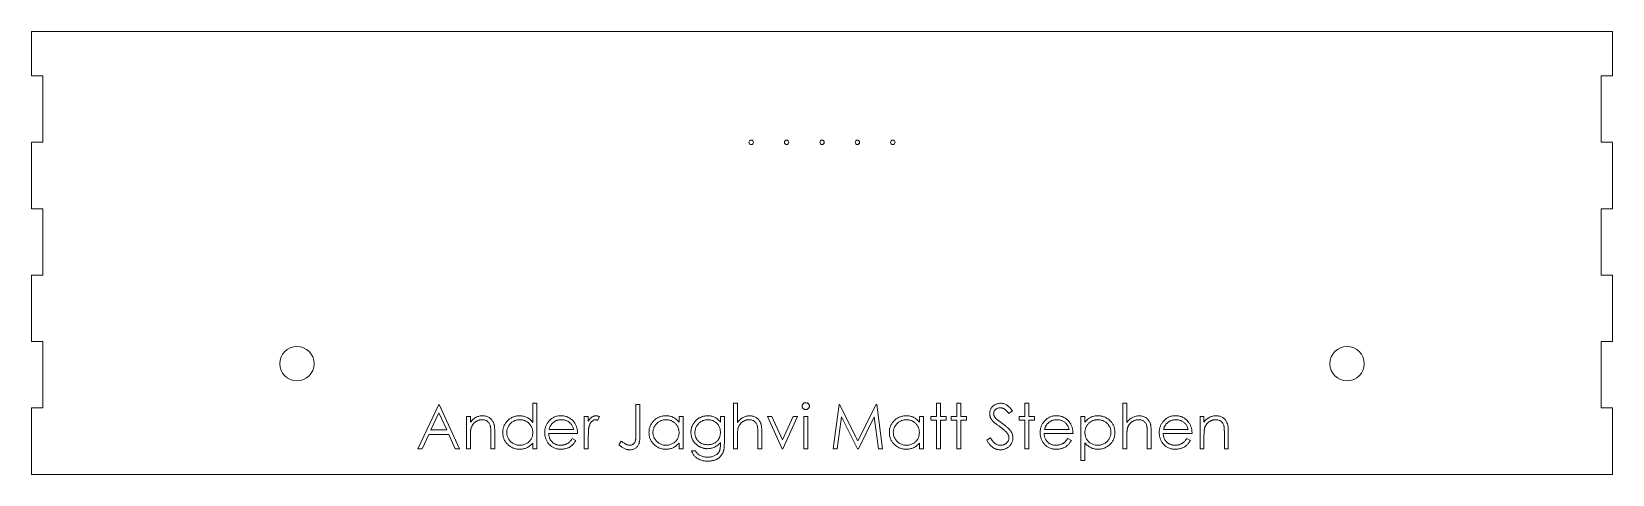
# Model space of a CAD drawing. Header units: inches. Extents: x 0 to 17.9, y 0 to 5.
import ezdxf

# ---------------------------------------------------------------- set-up
doc = ezdxf.new("R2010")
doc.units = ezdxf.units.IN
doc.header["$MEASUREMENT"] = 0

msp = doc.modelspace()

# ---------------------------------------------------------------- linework, layer by layer
at = {"color": 1, "linetype": 'Continuous', "lineweight": 0}
for p, q in [((0, 5), (0, 4.5)), ((17.875, 5), (0, 5)), ((17.875, 4.5), (17.875, 5)), ((0, 4.5), (0.125, 4.5)), ((0.125, 4.5), (0.125, 3.75)), ((17.75, 4.5), (17.875, 4.5)), ((17.75, 3.75), (17.75, 4.5)), ((0, 3.75), (0, 3)), ((0.125, 3.75), (0, 3.75)), ((17.875, 3.75), (17.75, 3.75)), ((17.875, 3), (17.875, 3.75)), ((0, 3), (0.125, 3)), ((0.125, 3), (0.125, 2.25)), ((17.75, 3), (17.875, 3)), ((17.75, 2.25), (17.75, 3)), ((0, 2.25), (0, 1.5)), ((0.125, 2.25), (0, 2.25)), ((17.875, 2.25), (17.75, 2.25)), ((17.875, 1.5), (17.875, 2.25)), ((0, 1.5), (0.125, 1.5)), ((0.125, 1.5), (0.125, 0.75)), ((17.75, 0.75), (17.75, 1.5)), ((17.75, 1.5), (17.875, 1.5)), ((0, 0.75), (0, 0)), ((0.125, 0.75), (0, 0.75)), ((4.366, 0.29), (4.603, 0.79)), ((4.603, 0.79), (4.609, 0.79)), ((4.609, 0.79), (4.84, 0.29)), ((5.667, 0.585), (5.667, 0.803)), ((5.667, 0.803), (5.712, 0.803)), ((5.712, 0.803), (5.712, 0.29)), ((6.834, 0.457), (6.834, 0.79)), ((6.834, 0.79), (6.878, 0.79)), ((6.878, 0.79), (6.878, 0.452)), ((7.936, 0.803), (7.981, 0.803)), ((7.936, 0.29), (7.936, 0.803)), ((7.981, 0.803), (7.981, 0.586)), ((9.064, 0.29), (9.13, 0.79)), ((9.13, 0.79), (9.137, 0.79)), ((9.137, 0.79), (9.343, 0.38)), ((9.343, 0.38), (9.549, 0.79)), ((9.549, 0.79), (9.556, 0.79)), ((9.556, 0.79), (9.622, 0.29)), ((10.231, 0.803), (10.276, 0.803)), ((10.231, 0.655), (10.231, 0.803)), ((10.276, 0.803), (10.276, 0.655)), ((10.462, 0.803), (10.507, 0.803)), ((10.462, 0.655), (10.462, 0.803)), ((10.507, 0.803), (10.507, 0.655)), ((11.09, 0.718), (11.049, 0.687)), ((11.231, 0.803), (11.276, 0.803)), ((11.231, 0.655), (11.231, 0.803)), ((11.276, 0.803), (11.276, 0.655)), ((12.34, 0.803), (12.385, 0.803)), ((12.34, 0.29), (12.34, 0.803)), ((12.385, 0.803), (12.385, 0.586)), ((17.875, 0.75), (17.75, 0.75)), ((17.875, 0), (17.875, 0.75)), ((4.606, 0.693), (4.515, 0.502)), ((4.694, 0.502), (4.606, 0.693)), ((4.917, 0.655), (4.962, 0.655)), ((4.917, 0.29), (4.917, 0.655)), ((4.962, 0.655), (4.962, 0.589)), ((6.25, 0.655), (6.295, 0.655)), ((6.25, 0.29), (6.25, 0.655)), ((6.295, 0.655), (6.295, 0.602)), ((6.423, 0.649), (6.399, 0.61)), ((7.321, 0.588), (7.321, 0.655)), ((7.321, 0.655), (7.366, 0.655)), ((7.366, 0.655), (7.366, 0.29)), ((7.789, 0.591), (7.789, 0.655)), ((7.789, 0.655), (7.834, 0.655)), ((7.834, 0.655), (7.834, 0.365)), ((8.321, 0.655), (8.369, 0.655)), ((8.487, 0.29), (8.321, 0.655)), ((8.369, 0.655), (8.491, 0.389)), ((8.491, 0.389), (8.612, 0.655)), ((8.66, 0.655), (8.494, 0.29)), ((8.612, 0.655), (8.66, 0.655)), ((8.731, 0.655), (8.776, 0.655)), ((8.731, 0.29), (8.731, 0.655)), ((8.776, 0.655), (8.776, 0.29)), ((9.157, 0.651), (9.11, 0.29)), ((9.338, 0.29), (9.157, 0.651)), ((9.529, 0.65), (9.349, 0.29)), ((9.577, 0.29), (9.529, 0.65)), ((10.039, 0.588), (10.039, 0.655)), ((10.039, 0.655), (10.084, 0.655)), ((10.084, 0.655), (10.084, 0.29)), ((10.167, 0.655), (10.231, 0.655)), ((10.167, 0.611), (10.167, 0.655)), ((10.231, 0.611), (10.167, 0.611)), ((10.231, 0.29), (10.231, 0.611)), ((10.276, 0.655), (10.34, 0.655)), ((10.276, 0.611), (10.276, 0.29)), ((10.34, 0.611), (10.276, 0.611)), ((10.34, 0.655), (10.34, 0.611)), ((10.398, 0.655), (10.462, 0.655)), ((10.398, 0.611), (10.398, 0.655)), ((10.462, 0.611), (10.398, 0.611)), ((10.462, 0.29), (10.462, 0.611)), ((10.507, 0.655), (10.571, 0.655)), ((10.507, 0.611), (10.507, 0.29)), ((10.571, 0.611), (10.507, 0.611)), ((10.571, 0.655), (10.571, 0.611)), ((11.167, 0.655), (11.231, 0.655)), ((11.167, 0.611), (11.167, 0.655)), ((11.231, 0.611), (11.167, 0.611)), ((11.231, 0.29), (11.231, 0.611)), ((11.276, 0.655), (11.34, 0.655)), ((11.276, 0.611), (11.276, 0.29)), ((11.34, 0.611), (11.276, 0.611)), ((11.34, 0.655), (11.34, 0.611)), ((11.866, 0.655), (11.91, 0.655)), ((11.866, 0.155), (11.866, 0.655)), ((11.91, 0.655), (11.91, 0.588)), ((13.212, 0.655), (13.257, 0.655)), ((13.212, 0.29), (13.212, 0.655)), ((13.257, 0.655), (13.257, 0.589)), ((4.491, 0.45), (4.415, 0.29)), ((4.717, 0.45), (4.491, 0.45)), ((4.515, 0.502), (4.694, 0.502)), ((4.791, 0.29), (4.717, 0.45)), ((4.962, 0.422), (4.962, 0.29)), ((5.193, 0.29), (5.193, 0.462)), ((5.237, 0.477), (5.237, 0.29)), ((6.173, 0.463), (5.846, 0.463)), ((5.851, 0.508), (6.128, 0.508)), ((6.114, 0.405), (6.154, 0.384)), ((6.295, 0.413), (6.295, 0.29)), ((6.641, 0.335), (6.668, 0.373)), ((7.789, 0.341), (7.789, 0.36)), ((7.981, 0.422), (7.981, 0.29)), ((8.212, 0.29), (8.212, 0.462)), ((8.257, 0.477), (8.257, 0.29)), ((10.802, 0.386), (10.844, 0.412)), ((11.776, 0.463), (11.449, 0.463)), ((11.454, 0.508), (11.731, 0.508)), ((11.717, 0.405), (11.757, 0.384)), ((12.385, 0.422), (12.385, 0.29)), ((12.616, 0.29), (12.616, 0.462)), ((12.66, 0.477), (12.66, 0.29)), ((13.122, 0.463), (12.795, 0.463)), ((12.8, 0.508), (13.077, 0.508)), ((13.063, 0.405), (13.103, 0.384)), ((13.257, 0.422), (13.257, 0.29)), ((13.487, 0.29), (13.487, 0.462)), ((13.532, 0.477), (13.532, 0.29)), ((4.415, 0.29), (4.366, 0.29)), ((4.84, 0.29), (4.791, 0.29)), ((4.962, 0.29), (4.917, 0.29)), ((5.237, 0.29), (5.193, 0.29)), ((5.667, 0.29), (5.667, 0.353)), ((5.712, 0.29), (5.667, 0.29)), ((6.295, 0.29), (6.25, 0.29)), ((7.321, 0.29), (7.321, 0.353)), ((7.366, 0.29), (7.321, 0.29)), ((7.462, 0.264), (7.507, 0.264)), ((7.981, 0.29), (7.936, 0.29)), ((8.257, 0.29), (8.212, 0.29)), ((8.494, 0.29), (8.487, 0.29)), ((8.776, 0.29), (8.731, 0.29)), ((9.11, 0.29), (9.064, 0.29)), ((9.349, 0.29), (9.338, 0.29)), ((9.622, 0.29), (9.577, 0.29)), ((10.039, 0.29), (10.039, 0.353)), ((10.084, 0.29), (10.039, 0.29)), ((10.276, 0.29), (10.231, 0.29)), ((10.507, 0.29), (10.462, 0.29)), ((11.276, 0.29), (11.231, 0.29)), ((11.91, 0.356), (11.91, 0.155)), ((12.385, 0.29), (12.34, 0.29)), ((12.66, 0.29), (12.616, 0.29)), ((13.257, 0.29), (13.212, 0.29)), ((13.532, 0.29), (13.487, 0.29)), ((0, 0), (17.875, 0)), ((11.91, 0.155), (11.866, 0.155))]:
    msp.add_line(p, q, dxfattribs=at)
for centre, radius in [((8.137, 3.75), 0.025), ((8.537, 3.75), 0.025), ((8.938, 3.75), 0.025), ((9.338, 3.75), 0.025), ((9.738, 3.75), 0.025), ((3, 1.25), 0.195), ((14.875, 1.25), 0.195)]:
    msp.add_circle(centre, radius, dxfattribs=at)
for points, knots in [([(8.712, 0.771), (8.712, 0.773), (8.712, 0.778), (8.715, 0.786), (8.719, 0.792), (8.724, 0.798), (8.73, 0.803), (8.737, 0.807), (8.745, 0.809), (8.75, 0.809), (8.753, 0.809)], [0, 0, 0, 0, 0.12329, 0.242149, 0.363437, 0.489745, 0.618115, 0.744894, 0.868932, 1, 1, 1, 1]), ([(8.753, 0.732), (8.75, 0.732), (8.745, 0.733), (8.737, 0.735), (8.73, 0.739), (8.724, 0.743), (8.719, 0.749), (8.715, 0.756), (8.712, 0.763), (8.712, 0.768), (8.712, 0.771)], [0, 0, 0, 0, 0.131867, 0.256661, 0.384213, 0.513365, 0.640443, 0.761085, 0.879146, 1, 1, 1, 1]), ([(8.753, 0.809), (8.756, 0.809), (8.761, 0.809), (8.769, 0.807), (8.777, 0.803), (8.783, 0.798), (8.788, 0.792), (8.792, 0.786), (8.795, 0.778), (8.795, 0.773), (8.795, 0.771)], [0, 0, 0, 0, 0.131899, 0.258284, 0.384341, 0.51198, 0.638632, 0.75923, 0.877412, 1, 1, 1, 1]), ([(8.795, 0.771), (8.795, 0.768), (8.795, 0.763), (8.792, 0.756), (8.788, 0.749), (8.783, 0.743), (8.777, 0.739), (8.769, 0.735), (8.761, 0.733), (8.756, 0.732), (8.753, 0.732)], [0, 0, 0, 0, 0.120162, 0.237546, 0.357497, 0.484917, 0.613329, 0.74015, 0.867301, 1, 1, 1, 1]), ([(10.834, 0.686), (10.834, 0.691), (10.834, 0.702), (10.837, 0.717), (10.842, 0.732), (10.849, 0.746), (10.858, 0.758), (10.868, 0.77), (10.881, 0.779), (10.894, 0.788), (10.909, 0.794), (10.924, 0.799), (10.94, 0.802), (10.951, 0.803), (10.957, 0.803)], [0, 0, 0, 0, 0.083785, 0.16578, 0.24628, 0.327461, 0.408797, 0.489715, 0.571376, 0.655523, 0.741019, 0.826547, 0.911989, 1, 1, 1, 1]), ([(10.952, 0.752), (10.947, 0.751), (10.937, 0.751), (10.922, 0.747), (10.91, 0.742), (10.899, 0.734), (10.89, 0.724), (10.883, 0.713), (10.879, 0.701), (10.879, 0.693), (10.878, 0.688)], [0, 0, 0, 0, 0.143073, 0.275903, 0.402371, 0.528414, 0.650356, 0.765895, 0.880774, 1, 1, 1, 1]), ([(11.049, 0.687), (11.047, 0.691), (11.042, 0.697), (11.035, 0.705), (11.028, 0.713), (11.022, 0.72), (11.015, 0.726), (11.009, 0.731), (11.004, 0.735), (10.996, 0.74), (10.987, 0.745), (10.976, 0.749), (10.964, 0.751), (10.956, 0.751), (10.952, 0.752)], [0, 0, 0, 0, 0.098469, 0.189629, 0.274184, 0.352183, 0.423199, 0.488551, 0.548473, 0.60144, 0.701198, 0.799592, 0.898545, 1, 1, 1, 1]), ([(10.957, 0.803), (10.963, 0.803), (10.974, 0.802), (10.992, 0.799), (11.008, 0.793), (11.022, 0.786), (11.032, 0.78), (11.04, 0.774), (11.048, 0.767), (11.056, 0.759), (11.065, 0.75), (11.073, 0.74), (11.082, 0.73), (11.087, 0.722), (11.09, 0.718)], [0, 0, 0, 0, 0.107233, 0.213252, 0.31883, 0.426794, 0.483646, 0.543604, 0.608308, 0.677127, 0.750686, 0.828713, 0.91219, 1, 1, 1, 1]), ([(4.962, 0.589), (4.967, 0.595), (4.976, 0.607), (4.991, 0.622), (5.008, 0.635), (5.025, 0.645), (5.043, 0.652), (5.061, 0.658), (5.081, 0.661), (5.094, 0.662), (5.101, 0.662)], [0, 0, 0, 0, 0.140976, 0.273569, 0.398988, 0.51993, 0.63811, 0.756589, 0.87686, 1, 1, 1, 1]), ([(5.093, 0.617), (5.089, 0.617), (5.082, 0.617), (5.072, 0.615), (5.061, 0.613), (5.051, 0.61), (5.042, 0.606), (5.032, 0.601), (5.023, 0.596), (5.014, 0.589), (5.006, 0.582), (4.998, 0.574), (4.992, 0.566), (4.986, 0.558), (4.98, 0.549), (4.976, 0.54), (4.972, 0.53), (4.97, 0.524), (4.969, 0.52)], [0, 0, 0, 0, 0.063986, 0.126627, 0.188984, 0.25023, 0.312351, 0.374574, 0.438148, 0.50292, 0.567974, 0.630771, 0.692935, 0.754398, 0.815218, 0.876117, 0.938015, 1, 1, 1, 1]), ([(5.187, 0.545), (5.186, 0.551), (5.183, 0.562), (5.176, 0.576), (5.166, 0.589), (5.155, 0.599), (5.142, 0.607), (5.127, 0.613), (5.111, 0.616), (5.099, 0.617), (5.093, 0.617)], [0, 0, 0, 0, 0.13552, 0.260833, 0.378476, 0.493178, 0.609281, 0.729981, 0.859261, 1, 1, 1, 1]), ([(5.101, 0.662), (5.108, 0.662), (5.121, 0.661), (5.14, 0.657), (5.158, 0.651), (5.175, 0.642), (5.19, 0.63), (5.203, 0.617), (5.214, 0.602), (5.221, 0.588), (5.226, 0.576), (5.229, 0.565), (5.232, 0.553), (5.234, 0.54), (5.235, 0.526), (5.237, 0.511), (5.237, 0.494), (5.237, 0.483), (5.237, 0.477)], [0, 0, 0, 0, 0.07724, 0.151178, 0.223488, 0.295543, 0.366976, 0.437131, 0.507044, 0.57856, 0.616614, 0.658756, 0.704491, 0.754803, 0.809332, 0.868274, 0.932073, 1, 1, 1, 1]), ([(5.193, 0.462), (5.193, 0.467), (5.192, 0.476), (5.192, 0.49), (5.192, 0.502), (5.191, 0.513), (5.191, 0.523), (5.19, 0.532), (5.189, 0.539), (5.188, 0.543), (5.187, 0.545)], [0, 0, 0, 0, 0.17885, 0.34211, 0.489826, 0.623254, 0.74008, 0.841483, 0.928908, 1, 1, 1, 1]), ([(5.327, 0.474), (5.327, 0.48), (5.328, 0.493), (5.33, 0.511), (5.335, 0.529), (5.341, 0.546), (5.349, 0.562), (5.359, 0.578), (5.37, 0.593), (5.383, 0.607), (5.398, 0.62), (5.413, 0.631), (5.429, 0.641), (5.445, 0.648), (5.463, 0.654), (5.481, 0.659), (5.5, 0.661), (5.513, 0.662), (5.519, 0.662)], [0, 0, 0, 0, 0.063775, 0.126079, 0.186904, 0.247574, 0.308003, 0.369132, 0.432033, 0.496791, 0.561611, 0.624914, 0.686726, 0.748079, 0.809582, 0.871631, 0.934886, 1, 1, 1, 1]), ([(5.52, 0.617), (5.513, 0.617), (5.5, 0.616), (5.481, 0.613), (5.463, 0.607), (5.446, 0.598), (5.43, 0.588), (5.415, 0.576), (5.402, 0.561), (5.392, 0.545), (5.383, 0.528), (5.377, 0.51), (5.373, 0.492), (5.372, 0.479), (5.372, 0.473)], [0, 0, 0, 0, 0.085921, 0.169593, 0.252476, 0.336244, 0.419505, 0.502036, 0.584775, 0.669846, 0.754185, 0.836658, 0.91801, 1, 1, 1, 1]), ([(5.519, 0.662), (5.527, 0.662), (5.541, 0.661), (5.563, 0.657), (5.583, 0.651), (5.602, 0.643), (5.62, 0.632), (5.637, 0.619), (5.653, 0.603), (5.662, 0.591), (5.667, 0.585)], [0, 0, 0, 0, 0.128884, 0.252985, 0.37421, 0.494102, 0.614753, 0.738511, 0.866243, 1, 1, 1, 1]), ([(5.667, 0.472), (5.667, 0.477), (5.666, 0.487), (5.664, 0.501), (5.661, 0.515), (5.657, 0.529), (5.65, 0.541), (5.643, 0.554), (5.634, 0.565), (5.625, 0.576), (5.614, 0.585), (5.602, 0.594), (5.59, 0.601), (5.577, 0.607), (5.564, 0.611), (5.549, 0.615), (5.535, 0.617), (5.525, 0.617), (5.52, 0.617)], [0, 0, 0, 0, 0.065634, 0.129188, 0.191219, 0.251913, 0.312507, 0.373494, 0.435152, 0.498741, 0.562095, 0.624187, 0.685476, 0.746097, 0.807612, 0.869967, 0.933951, 1, 1, 1, 1]), ([(5.802, 0.472), (5.802, 0.477), (5.802, 0.488), (5.804, 0.505), (5.807, 0.521), (5.812, 0.536), (5.818, 0.552), (5.825, 0.566), (5.834, 0.58), (5.84, 0.589), (5.844, 0.594)], [0, 0, 0, 0, 0.128045, 0.253768, 0.377428, 0.500551, 0.623296, 0.746578, 0.872348, 1, 1, 1, 1]), ([(5.844, 0.594), (5.848, 0.599), (5.857, 0.61), (5.872, 0.624), (5.888, 0.635), (5.906, 0.645), (5.924, 0.653), (5.944, 0.658), (5.965, 0.661), (5.979, 0.662), (5.986, 0.662)], [0, 0, 0, 0, 0.128835, 0.253589, 0.374643, 0.49534, 0.616325, 0.739759, 0.866842, 1, 1, 1, 1]), ([(5.895, 0.583), (5.892, 0.581), (5.887, 0.576), (5.881, 0.569), (5.875, 0.561), (5.869, 0.552), (5.864, 0.542), (5.859, 0.531), (5.855, 0.52), (5.852, 0.512), (5.851, 0.508)], [0, 0, 0, 0, 0.109984, 0.22258, 0.3385, 0.458709, 0.585535, 0.717518, 0.854667, 1, 1, 1, 1]), ([(5.989, 0.617), (5.984, 0.617), (5.975, 0.617), (5.962, 0.615), (5.95, 0.612), (5.938, 0.609), (5.926, 0.604), (5.915, 0.598), (5.904, 0.591), (5.898, 0.585), (5.895, 0.583)], [0, 0, 0, 0, 0.131092, 0.259141, 0.384162, 0.505992, 0.629098, 0.750669, 0.874039, 1, 1, 1, 1]), ([(5.986, 0.662), (5.994, 0.662), (6.009, 0.661), (6.03, 0.658), (6.05, 0.652), (6.069, 0.644), (6.087, 0.634), (6.104, 0.621), (6.12, 0.607), (6.129, 0.596), (6.134, 0.59)], [0, 0, 0, 0, 0.13204, 0.259033, 0.38188, 0.502258, 0.622752, 0.744743, 0.870109, 1, 1, 1, 1]), ([(6.128, 0.508), (6.127, 0.514), (6.124, 0.525), (6.117, 0.541), (6.11, 0.555), (6.101, 0.568), (6.091, 0.578), (6.079, 0.588), (6.066, 0.596), (6.052, 0.604), (6.037, 0.61), (6.021, 0.614), (6.005, 0.617), (5.994, 0.617), (5.989, 0.617)], [0, 0, 0, 0, 0.09624, 0.185231, 0.267501, 0.3444, 0.419595, 0.496891, 0.576638, 0.660268, 0.745387, 0.83004, 0.914474, 1, 1, 1, 1]), ([(6.134, 0.59), (6.137, 0.586), (6.143, 0.577), (6.151, 0.563), (6.158, 0.548), (6.163, 0.533), (6.168, 0.516), (6.171, 0.499), (6.173, 0.481), (6.173, 0.469), (6.173, 0.463)], [0, 0, 0, 0, 0.118522, 0.236255, 0.356174, 0.47725, 0.60154, 0.729618, 0.862158, 1, 1, 1, 1]), ([(6.295, 0.602), (6.298, 0.607), (6.305, 0.616), (6.315, 0.629), (6.326, 0.639), (6.337, 0.648), (6.349, 0.654), (6.36, 0.659), (6.372, 0.661), (6.38, 0.662), (6.384, 0.662)], [0, 0, 0, 0, 0.160059, 0.306112, 0.438367, 0.560541, 0.675317, 0.786114, 0.892842, 1, 1, 1, 1]), ([(6.303, 0.538), (6.302, 0.535), (6.301, 0.529), (6.299, 0.518), (6.298, 0.505), (6.297, 0.491), (6.296, 0.474), (6.296, 0.455), (6.295, 0.435), (6.295, 0.42), (6.295, 0.413)], [0, 0, 0, 0, 0.070855, 0.156938, 0.2586, 0.375891, 0.508166, 0.656238, 0.820177, 1, 1, 1, 1]), ([(6.376, 0.617), (6.372, 0.617), (6.365, 0.616), (6.354, 0.612), (6.344, 0.606), (6.335, 0.599), (6.329, 0.593), (6.324, 0.587), (6.32, 0.58), (6.316, 0.573), (6.312, 0.565), (6.309, 0.557), (6.306, 0.548), (6.304, 0.541), (6.303, 0.538)], [0, 0, 0, 0, 0.093807, 0.191338, 0.295191, 0.410312, 0.47193, 0.536425, 0.603119, 0.674118, 0.749332, 0.828283, 0.91204, 1, 1, 1, 1]), ([(6.399, 0.61), (6.397, 0.611), (6.392, 0.613), (6.386, 0.615), (6.381, 0.617), (6.377, 0.617), (6.376, 0.617)], [0, 0, 0, 0, 0.295139, 0.56023, 0.794983, 1, 1, 1, 1]), ([(6.384, 0.662), (6.387, 0.662), (6.394, 0.661), (6.403, 0.659), (6.414, 0.655), (6.42, 0.651), (6.423, 0.649)], [0, 0, 0, 0, 0.225278, 0.463523, 0.720324, 1, 1, 1, 1]), ([(6.981, 0.474), (6.981, 0.48), (6.982, 0.493), (6.984, 0.511), (6.989, 0.529), (6.995, 0.546), (7.003, 0.562), (7.013, 0.578), (7.024, 0.593), (7.037, 0.607), (7.051, 0.62), (7.067, 0.631), (7.083, 0.641), (7.099, 0.648), (7.117, 0.654), (7.135, 0.659), (7.154, 0.661), (7.166, 0.662), (7.173, 0.662)], [0, 0, 0, 0, 0.063775, 0.126079, 0.186904, 0.247574, 0.308003, 0.369132, 0.432033, 0.496791, 0.561611, 0.624914, 0.686726, 0.748079, 0.809582, 0.871631, 0.934886, 1, 1, 1, 1]), ([(7.174, 0.617), (7.167, 0.617), (7.154, 0.616), (7.135, 0.613), (7.117, 0.607), (7.1, 0.598), (7.083, 0.588), (7.069, 0.576), (7.056, 0.561), (7.046, 0.545), (7.037, 0.528), (7.031, 0.51), (7.027, 0.492), (7.026, 0.479), (7.026, 0.473)], [0, 0, 0, 0, 0.085921, 0.169593, 0.252476, 0.336244, 0.419505, 0.502036, 0.584775, 0.669846, 0.754185, 0.836658, 0.91801, 1, 1, 1, 1]), ([(7.173, 0.662), (7.18, 0.662), (7.195, 0.661), (7.216, 0.658), (7.237, 0.652), (7.256, 0.644), (7.274, 0.634), (7.291, 0.621), (7.307, 0.606), (7.316, 0.594), (7.321, 0.588)], [0, 0, 0, 0, 0.129862, 0.254654, 0.376015, 0.495255, 0.614798, 0.738106, 0.865196, 1, 1, 1, 1]), ([(7.321, 0.472), (7.321, 0.477), (7.32, 0.487), (7.318, 0.501), (7.315, 0.515), (7.31, 0.529), (7.304, 0.541), (7.297, 0.554), (7.288, 0.565), (7.278, 0.576), (7.267, 0.585), (7.256, 0.594), (7.244, 0.601), (7.231, 0.607), (7.217, 0.611), (7.203, 0.615), (7.189, 0.617), (7.179, 0.617), (7.174, 0.617)], [0, 0, 0, 0, 0.065634, 0.129188, 0.191219, 0.251913, 0.312507, 0.373494, 0.435152, 0.498741, 0.562095, 0.624187, 0.685476, 0.746097, 0.807612, 0.869967, 0.933951, 1, 1, 1, 1]), ([(7.455, 0.474), (7.455, 0.478), (7.456, 0.486), (7.457, 0.499), (7.459, 0.511), (7.462, 0.522), (7.465, 0.534), (7.469, 0.546), (7.475, 0.557), (7.48, 0.568), (7.487, 0.578), (7.494, 0.588), (7.502, 0.598), (7.51, 0.607), (7.519, 0.615), (7.529, 0.623), (7.539, 0.63), (7.55, 0.637), (7.561, 0.642), (7.573, 0.648), (7.584, 0.652), (7.596, 0.656), (7.608, 0.658), (7.62, 0.66), (7.632, 0.662), (7.64, 0.662), (7.644, 0.662)], [0, 0, 0, 0, 0.042034, 0.083905, 0.125069, 0.166158, 0.20721, 0.248491, 0.289878, 0.33217, 0.374476, 0.416225, 0.45761, 0.499073, 0.540553, 0.582249, 0.62455, 0.667433, 0.710323, 0.752467, 0.794065, 0.835216, 0.876228, 0.917446, 0.958643, 1, 1, 1, 1]), ([(7.648, 0.617), (7.641, 0.617), (7.628, 0.616), (7.609, 0.612), (7.591, 0.607), (7.573, 0.598), (7.557, 0.588), (7.543, 0.575), (7.53, 0.561), (7.519, 0.545), (7.511, 0.528), (7.505, 0.51), (7.501, 0.491), (7.5, 0.479), (7.5, 0.472)], [0, 0, 0, 0, 0.085519, 0.169309, 0.252218, 0.336756, 0.420595, 0.502741, 0.584804, 0.668268, 0.751823, 0.833629, 0.91622, 1, 1, 1, 1]), ([(7.644, 0.662), (7.651, 0.662), (7.664, 0.661), (7.684, 0.658), (7.702, 0.653), (7.721, 0.647), (7.739, 0.637), (7.756, 0.625), (7.773, 0.609), (7.783, 0.598), (7.789, 0.591)], [0, 0, 0, 0, 0.120911, 0.238762, 0.354755, 0.470359, 0.589144, 0.716329, 0.852445, 1, 1, 1, 1]), ([(7.789, 0.475), (7.789, 0.481), (7.788, 0.494), (7.785, 0.513), (7.779, 0.531), (7.771, 0.548), (7.761, 0.563), (7.749, 0.577), (7.735, 0.589), (7.719, 0.599), (7.702, 0.607), (7.685, 0.613), (7.666, 0.616), (7.654, 0.617), (7.648, 0.617)], [0, 0, 0, 0, 0.089243, 0.174349, 0.257613, 0.339527, 0.420997, 0.501579, 0.582542, 0.666133, 0.750049, 0.832743, 0.915647, 1, 1, 1, 1]), ([(7.981, 0.586), (7.986, 0.592), (7.995, 0.604), (8.011, 0.619), (8.027, 0.633), (8.044, 0.643), (8.062, 0.652), (8.081, 0.657), (8.1, 0.661), (8.113, 0.662), (8.12, 0.662)], [0, 0, 0, 0, 0.140724, 0.273996, 0.400684, 0.522555, 0.641534, 0.759969, 0.878405, 1, 1, 1, 1]), ([(8.112, 0.617), (8.109, 0.617), (8.101, 0.617), (8.091, 0.615), (8.08, 0.613), (8.07, 0.61), (8.061, 0.606), (8.051, 0.601), (8.042, 0.596), (8.033, 0.589), (8.025, 0.582), (8.018, 0.574), (8.011, 0.566), (8.005, 0.558), (7.999, 0.549), (7.995, 0.54), (7.991, 0.53), (7.989, 0.524), (7.988, 0.52)], [0, 0, 0, 0, 0.06402, 0.126694, 0.189084, 0.250363, 0.312516, 0.374243, 0.43785, 0.502657, 0.567745, 0.630576, 0.692772, 0.754268, 0.815121, 0.876051, 0.937982, 1, 1, 1, 1]), ([(8.207, 0.545), (8.205, 0.551), (8.202, 0.562), (8.195, 0.576), (8.185, 0.589), (8.174, 0.599), (8.161, 0.607), (8.147, 0.613), (8.13, 0.616), (8.118, 0.617), (8.112, 0.617)], [0, 0, 0, 0, 0.136257, 0.261954, 0.379638, 0.494379, 0.609866, 0.729887, 0.859213, 1, 1, 1, 1]), ([(8.12, 0.662), (8.127, 0.662), (8.14, 0.661), (8.159, 0.657), (8.177, 0.651), (8.194, 0.642), (8.209, 0.63), (8.222, 0.617), (8.233, 0.602), (8.24, 0.588), (8.245, 0.576), (8.248, 0.565), (8.251, 0.554), (8.253, 0.541), (8.255, 0.526), (8.256, 0.511), (8.257, 0.494), (8.257, 0.483), (8.257, 0.477)], [0, 0, 0, 0, 0.077229, 0.151155, 0.223454, 0.295497, 0.36692, 0.436794, 0.506696, 0.577864, 0.615912, 0.658048, 0.703776, 0.75408, 0.808979, 0.867913, 0.931702, 1, 1, 1, 1]), ([(8.212, 0.462), (8.212, 0.467), (8.212, 0.476), (8.212, 0.49), (8.211, 0.502), (8.211, 0.513), (8.21, 0.523), (8.209, 0.532), (8.208, 0.539), (8.207, 0.543), (8.207, 0.545)], [0, 0, 0, 0, 0.178867, 0.342141, 0.489871, 0.623312, 0.740056, 0.841468, 0.928901, 1, 1, 1, 1]), ([(9.699, 0.474), (9.699, 0.48), (9.699, 0.493), (9.702, 0.511), (9.707, 0.529), (9.713, 0.546), (9.721, 0.562), (9.73, 0.578), (9.742, 0.593), (9.755, 0.607), (9.769, 0.62), (9.785, 0.631), (9.801, 0.641), (9.817, 0.648), (9.835, 0.654), (9.853, 0.659), (9.872, 0.661), (9.884, 0.662), (9.891, 0.662)], [0, 0, 0, 0, 0.063775, 0.126079, 0.186904, 0.247574, 0.308003, 0.369132, 0.432033, 0.496791, 0.561611, 0.624914, 0.686726, 0.748079, 0.809582, 0.871631, 0.934886, 1, 1, 1, 1]), ([(9.891, 0.617), (9.885, 0.617), (9.872, 0.616), (9.853, 0.613), (9.835, 0.607), (9.817, 0.598), (9.801, 0.588), (9.787, 0.576), (9.774, 0.561), (9.763, 0.545), (9.755, 0.528), (9.749, 0.51), (9.744, 0.492), (9.744, 0.479), (9.744, 0.473)], [0, 0, 0, 0, 0.085921, 0.169593, 0.252476, 0.336244, 0.419505, 0.502036, 0.584775, 0.669846, 0.754185, 0.836658, 0.91801, 1, 1, 1, 1]), ([(9.891, 0.662), (9.898, 0.662), (9.913, 0.661), (9.934, 0.658), (9.955, 0.652), (9.974, 0.644), (9.992, 0.634), (10.009, 0.621), (10.025, 0.606), (10.034, 0.594), (10.039, 0.588)], [0, 0, 0, 0, 0.129862, 0.254654, 0.376015, 0.495255, 0.614798, 0.738106, 0.865196, 1, 1, 1, 1]), ([(10.039, 0.472), (10.039, 0.477), (10.038, 0.487), (10.036, 0.501), (10.033, 0.515), (10.028, 0.529), (10.022, 0.541), (10.015, 0.554), (10.006, 0.565), (9.996, 0.576), (9.985, 0.585), (9.974, 0.594), (9.962, 0.601), (9.949, 0.607), (9.935, 0.611), (9.921, 0.615), (9.907, 0.617), (9.897, 0.617), (9.891, 0.617)], [0, 0, 0, 0, 0.065634, 0.129188, 0.191219, 0.251913, 0.312507, 0.373494, 0.435152, 0.498741, 0.562095, 0.624187, 0.685476, 0.746097, 0.807612, 0.869967, 0.933951, 1, 1, 1, 1]), ([(10.862, 0.61), (10.859, 0.613), (10.855, 0.619), (10.849, 0.628), (10.844, 0.637), (10.841, 0.647), (10.837, 0.656), (10.835, 0.666), (10.834, 0.676), (10.834, 0.683), (10.834, 0.686)], [0, 0, 0, 0, 0.133507, 0.262559, 0.388264, 0.512667, 0.633722, 0.755394, 0.877553, 1, 1, 1, 1]), ([(10.943, 0.542), (10.938, 0.546), (10.928, 0.553), (10.914, 0.564), (10.901, 0.573), (10.89, 0.582), (10.881, 0.59), (10.873, 0.597), (10.867, 0.604), (10.863, 0.608), (10.862, 0.61)], [0, 0, 0, 0, 0.181535, 0.347082, 0.495568, 0.628357, 0.74552, 0.845831, 0.930782, 1, 1, 1, 1]), ([(10.878, 0.688), (10.879, 0.686), (10.879, 0.68), (10.88, 0.672), (10.882, 0.664), (10.885, 0.657), (10.89, 0.649), (10.896, 0.64), (10.903, 0.632), (10.908, 0.627), (10.911, 0.624)], [0, 0, 0, 0, 0.107285, 0.214746, 0.322939, 0.434116, 0.553412, 0.686073, 0.834256, 1, 1, 1, 1]), ([(10.911, 0.624), (10.912, 0.623), (10.915, 0.62), (10.92, 0.617), (10.926, 0.612), (10.934, 0.606), (10.943, 0.599), (10.954, 0.592), (10.966, 0.583), (10.974, 0.577), (10.979, 0.574)], [0, 0, 0, 0, 0.052594, 0.124952, 0.218094, 0.333502, 0.468789, 0.624938, 0.801683, 1, 1, 1, 1]), ([(11.034, 0.462), (11.031, 0.465), (11.027, 0.471), (11.019, 0.48), (11.009, 0.489), (10.999, 0.499), (10.987, 0.509), (10.973, 0.52), (10.959, 0.531), (10.949, 0.538), (10.943, 0.542)], [0, 0, 0, 0, 0.090279, 0.18953, 0.299198, 0.418926, 0.548376, 0.688136, 0.839084, 1, 1, 1, 1]), ([(10.979, 0.574), (10.984, 0.57), (10.995, 0.562), (11.009, 0.551), (11.023, 0.54), (11.035, 0.529), (11.046, 0.518), (11.056, 0.508), (11.064, 0.498), (11.073, 0.485), (11.083, 0.47), (11.09, 0.451), (11.095, 0.432), (11.096, 0.419), (11.096, 0.412)], [0, 0, 0, 0, 0.096972, 0.187773, 0.272396, 0.351321, 0.424335, 0.491909, 0.554233, 0.611268, 0.716348, 0.81454, 0.908495, 1, 1, 1, 1]), ([(11.404, 0.472), (11.404, 0.477), (11.405, 0.488), (11.406, 0.505), (11.41, 0.521), (11.414, 0.536), (11.42, 0.552), (11.428, 0.566), (11.436, 0.58), (11.443, 0.589), (11.446, 0.594)], [0, 0, 0, 0, 0.128045, 0.253768, 0.377428, 0.500551, 0.623296, 0.746578, 0.872348, 1, 1, 1, 1]), ([(11.446, 0.594), (11.451, 0.599), (11.46, 0.61), (11.475, 0.624), (11.491, 0.635), (11.508, 0.645), (11.527, 0.653), (11.547, 0.658), (11.567, 0.661), (11.582, 0.662), (11.589, 0.662)], [0, 0, 0, 0, 0.128835, 0.253589, 0.374643, 0.49534, 0.616325, 0.739759, 0.866842, 1, 1, 1, 1]), ([(11.497, 0.583), (11.495, 0.581), (11.49, 0.576), (11.483, 0.569), (11.477, 0.561), (11.472, 0.552), (11.467, 0.542), (11.462, 0.531), (11.457, 0.52), (11.455, 0.512), (11.454, 0.508)], [0, 0, 0, 0, 0.109984, 0.22258, 0.3385, 0.458709, 0.585535, 0.717518, 0.854667, 1, 1, 1, 1]), ([(11.591, 0.617), (11.587, 0.617), (11.578, 0.617), (11.565, 0.615), (11.552, 0.612), (11.54, 0.609), (11.529, 0.604), (11.518, 0.598), (11.507, 0.591), (11.5, 0.585), (11.497, 0.583)], [0, 0, 0, 0, 0.131092, 0.259141, 0.384162, 0.505992, 0.629098, 0.750669, 0.874039, 1, 1, 1, 1]), ([(11.589, 0.662), (11.596, 0.662), (11.611, 0.661), (11.633, 0.658), (11.653, 0.652), (11.672, 0.644), (11.69, 0.634), (11.707, 0.621), (11.722, 0.607), (11.731, 0.596), (11.736, 0.59)], [0, 0, 0, 0, 0.13204, 0.259033, 0.38188, 0.502258, 0.622752, 0.744743, 0.870109, 1, 1, 1, 1]), ([(11.731, 0.508), (11.729, 0.514), (11.726, 0.525), (11.72, 0.541), (11.712, 0.555), (11.703, 0.568), (11.693, 0.578), (11.682, 0.588), (11.669, 0.596), (11.655, 0.604), (11.64, 0.61), (11.624, 0.614), (11.608, 0.617), (11.597, 0.617), (11.591, 0.617)], [0, 0, 0, 0, 0.09624, 0.185231, 0.267501, 0.3444, 0.419595, 0.496891, 0.576638, 0.660268, 0.745387, 0.83004, 0.914474, 1, 1, 1, 1]), ([(11.736, 0.59), (11.739, 0.586), (11.746, 0.577), (11.753, 0.563), (11.76, 0.548), (11.766, 0.533), (11.77, 0.516), (11.773, 0.499), (11.775, 0.481), (11.776, 0.469), (11.776, 0.463)], [0, 0, 0, 0, 0.118522, 0.236255, 0.356174, 0.47725, 0.60154, 0.729618, 0.862158, 1, 1, 1, 1]), ([(11.91, 0.588), (11.915, 0.594), (11.925, 0.606), (11.94, 0.621), (11.957, 0.634), (11.975, 0.644), (11.995, 0.652), (12.015, 0.658), (12.036, 0.661), (12.051, 0.662), (12.058, 0.662)], [0, 0, 0, 0, 0.13536, 0.263045, 0.386061, 0.505771, 0.625178, 0.746148, 0.870538, 1, 1, 1, 1]), ([(12.058, 0.617), (12.053, 0.617), (12.043, 0.617), (12.028, 0.615), (12.014, 0.611), (12, 0.607), (11.988, 0.601), (11.975, 0.594), (11.964, 0.585), (11.953, 0.576), (11.943, 0.565), (11.934, 0.554), (11.927, 0.541), (11.921, 0.529), (11.916, 0.515), (11.913, 0.501), (11.911, 0.487), (11.911, 0.477), (11.91, 0.472)], [0, 0, 0, 0, 0.066044, 0.130024, 0.192374, 0.253884, 0.314896, 0.375806, 0.438242, 0.501591, 0.564881, 0.626533, 0.687516, 0.748106, 0.808796, 0.870822, 0.934371, 1, 1, 1, 1]), ([(12.058, 0.662), (12.065, 0.662), (12.077, 0.661), (12.096, 0.659), (12.114, 0.654), (12.132, 0.648), (12.149, 0.641), (12.164, 0.631), (12.18, 0.62), (12.194, 0.607), (12.207, 0.593), (12.219, 0.578), (12.228, 0.562), (12.236, 0.546), (12.243, 0.529), (12.247, 0.511), (12.25, 0.493), (12.25, 0.48), (12.25, 0.474)], [0, 0, 0, 0, 0.065081, 0.128636, 0.190653, 0.252125, 0.313446, 0.375227, 0.438498, 0.503285, 0.56801, 0.630879, 0.692154, 0.752552, 0.813191, 0.873985, 0.936258, 1, 1, 1, 1]), ([(12.205, 0.473), (12.205, 0.479), (12.205, 0.492), (12.201, 0.51), (12.195, 0.528), (12.186, 0.545), (12.175, 0.562), (12.162, 0.576), (12.148, 0.588), (12.132, 0.598), (12.114, 0.607), (12.096, 0.613), (12.077, 0.616), (12.064, 0.617), (12.058, 0.617)], [0, 0, 0, 0, 0.081994, 0.163349, 0.245826, 0.330367, 0.415198, 0.497941, 0.580476, 0.66374, 0.747513, 0.830399, 0.914076, 1, 1, 1, 1]), ([(12.385, 0.586), (12.39, 0.592), (12.399, 0.604), (12.415, 0.619), (12.431, 0.633), (12.448, 0.643), (12.466, 0.652), (12.485, 0.657), (12.504, 0.661), (12.517, 0.662), (12.524, 0.662)], [0, 0, 0, 0, 0.140724, 0.273996, 0.400684, 0.522555, 0.641534, 0.759969, 0.878405, 1, 1, 1, 1]), ([(12.516, 0.617), (12.512, 0.617), (12.505, 0.617), (12.495, 0.615), (12.484, 0.613), (12.474, 0.61), (12.465, 0.606), (12.455, 0.601), (12.446, 0.596), (12.437, 0.589), (12.429, 0.582), (12.422, 0.574), (12.415, 0.566), (12.409, 0.558), (12.403, 0.549), (12.399, 0.54), (12.395, 0.53), (12.393, 0.524), (12.392, 0.52)], [0, 0, 0, 0, 0.06402, 0.126694, 0.189084, 0.250363, 0.312516, 0.374243, 0.43785, 0.502657, 0.567745, 0.630576, 0.692772, 0.754268, 0.815121, 0.876051, 0.937982, 1, 1, 1, 1]), ([(12.61, 0.545), (12.609, 0.551), (12.606, 0.562), (12.598, 0.576), (12.589, 0.589), (12.578, 0.599), (12.565, 0.607), (12.55, 0.613), (12.534, 0.616), (12.522, 0.617), (12.516, 0.617)], [0, 0, 0, 0, 0.136257, 0.261954, 0.379638, 0.494379, 0.609866, 0.729887, 0.859213, 1, 1, 1, 1]), ([(12.524, 0.662), (12.531, 0.662), (12.544, 0.661), (12.563, 0.657), (12.581, 0.651), (12.598, 0.642), (12.613, 0.63), (12.626, 0.617), (12.637, 0.602), (12.644, 0.588), (12.649, 0.576), (12.652, 0.565), (12.655, 0.554), (12.657, 0.541), (12.658, 0.526), (12.66, 0.511), (12.66, 0.494), (12.66, 0.483), (12.66, 0.477)], [0, 0, 0, 0, 0.077229, 0.151155, 0.223454, 0.295497, 0.36692, 0.436794, 0.506696, 0.577864, 0.615912, 0.658048, 0.703776, 0.75408, 0.808979, 0.867913, 0.931702, 1, 1, 1, 1]), ([(12.616, 0.462), (12.616, 0.467), (12.616, 0.476), (12.615, 0.49), (12.615, 0.502), (12.614, 0.513), (12.614, 0.523), (12.613, 0.532), (12.612, 0.539), (12.611, 0.543), (12.61, 0.545)], [0, 0, 0, 0, 0.178867, 0.342141, 0.489871, 0.623312, 0.740056, 0.841468, 0.928901, 1, 1, 1, 1]), ([(12.75, 0.472), (12.75, 0.477), (12.751, 0.488), (12.753, 0.505), (12.756, 0.521), (12.761, 0.536), (12.766, 0.552), (12.774, 0.566), (12.782, 0.58), (12.789, 0.589), (12.792, 0.594)], [0, 0, 0, 0, 0.128045, 0.253768, 0.377428, 0.500551, 0.623296, 0.746578, 0.872348, 1, 1, 1, 1]), ([(12.792, 0.594), (12.797, 0.599), (12.806, 0.61), (12.821, 0.624), (12.837, 0.635), (12.855, 0.645), (12.873, 0.653), (12.893, 0.658), (12.914, 0.661), (12.928, 0.662), (12.935, 0.662)], [0, 0, 0, 0, 0.128835, 0.253589, 0.374643, 0.49534, 0.616325, 0.739759, 0.866842, 1, 1, 1, 1]), ([(12.843, 0.583), (12.841, 0.581), (12.836, 0.576), (12.83, 0.569), (12.823, 0.561), (12.818, 0.552), (12.813, 0.542), (12.808, 0.531), (12.804, 0.52), (12.801, 0.512), (12.8, 0.508)], [0, 0, 0, 0, 0.109984, 0.22258, 0.3385, 0.458709, 0.585535, 0.717518, 0.854667, 1, 1, 1, 1]), ([(12.937, 0.617), (12.933, 0.617), (12.924, 0.617), (12.911, 0.615), (12.899, 0.612), (12.886, 0.609), (12.875, 0.604), (12.864, 0.598), (12.853, 0.591), (12.847, 0.585), (12.843, 0.583)], [0, 0, 0, 0, 0.131092, 0.259141, 0.384162, 0.505992, 0.629098, 0.750669, 0.874039, 1, 1, 1, 1]), ([(12.935, 0.662), (12.943, 0.662), (12.957, 0.661), (12.979, 0.658), (12.999, 0.652), (13.018, 0.644), (13.036, 0.634), (13.053, 0.621), (13.068, 0.607), (13.078, 0.596), (13.082, 0.59)], [0, 0, 0, 0, 0.13204, 0.259033, 0.38188, 0.502258, 0.622752, 0.744743, 0.870109, 1, 1, 1, 1]), ([(13.077, 0.508), (13.076, 0.514), (13.072, 0.525), (13.066, 0.541), (13.058, 0.555), (13.05, 0.568), (13.04, 0.578), (13.028, 0.588), (13.015, 0.596), (13.001, 0.604), (12.986, 0.61), (12.97, 0.614), (12.954, 0.617), (12.943, 0.617), (12.937, 0.617)], [0, 0, 0, 0, 0.09624, 0.185231, 0.267501, 0.3444, 0.419595, 0.496891, 0.576638, 0.660268, 0.745387, 0.83004, 0.914474, 1, 1, 1, 1]), ([(13.082, 0.59), (13.085, 0.586), (13.092, 0.577), (13.1, 0.563), (13.106, 0.548), (13.112, 0.533), (13.116, 0.516), (13.12, 0.499), (13.121, 0.481), (13.122, 0.469), (13.122, 0.463)], [0, 0, 0, 0, 0.118522, 0.236255, 0.356174, 0.47725, 0.60154, 0.729618, 0.862158, 1, 1, 1, 1]), ([(13.257, 0.589), (13.261, 0.595), (13.271, 0.607), (13.286, 0.622), (13.303, 0.635), (13.32, 0.645), (13.338, 0.652), (13.356, 0.658), (13.376, 0.661), (13.389, 0.662), (13.396, 0.662)], [0, 0, 0, 0, 0.140976, 0.273569, 0.398988, 0.51993, 0.63811, 0.756589, 0.87686, 1, 1, 1, 1]), ([(13.388, 0.617), (13.384, 0.617), (13.377, 0.617), (13.367, 0.615), (13.356, 0.613), (13.346, 0.61), (13.337, 0.606), (13.327, 0.601), (13.318, 0.596), (13.309, 0.589), (13.301, 0.582), (13.293, 0.574), (13.287, 0.566), (13.28, 0.558), (13.275, 0.549), (13.27, 0.54), (13.266, 0.53), (13.265, 0.524), (13.264, 0.52)], [0, 0, 0, 0, 0.063986, 0.126627, 0.188984, 0.25023, 0.312351, 0.374574, 0.438148, 0.50292, 0.567974, 0.630771, 0.692935, 0.754398, 0.815218, 0.876117, 0.938015, 1, 1, 1, 1]), ([(13.482, 0.545), (13.481, 0.551), (13.478, 0.562), (13.47, 0.576), (13.461, 0.589), (13.45, 0.599), (13.437, 0.607), (13.422, 0.613), (13.406, 0.616), (13.394, 0.617), (13.388, 0.617)], [0, 0, 0, 0, 0.13552, 0.260833, 0.378476, 0.493178, 0.609281, 0.729981, 0.859261, 1, 1, 1, 1]), ([(13.396, 0.662), (13.402, 0.662), (13.416, 0.661), (13.435, 0.657), (13.453, 0.651), (13.47, 0.642), (13.485, 0.63), (13.498, 0.617), (13.509, 0.602), (13.516, 0.588), (13.521, 0.576), (13.524, 0.565), (13.526, 0.553), (13.529, 0.54), (13.53, 0.526), (13.531, 0.511), (13.532, 0.494), (13.532, 0.483), (13.532, 0.477)], [0, 0, 0, 0, 0.07724, 0.151178, 0.223488, 0.295543, 0.366976, 0.437131, 0.507044, 0.57856, 0.616614, 0.658756, 0.704491, 0.754803, 0.809332, 0.868274, 0.932073, 1, 1, 1, 1]), ([(13.487, 0.462), (13.487, 0.467), (13.487, 0.476), (13.487, 0.49), (13.487, 0.502), (13.486, 0.513), (13.485, 0.523), (13.485, 0.532), (13.483, 0.539), (13.483, 0.543), (13.482, 0.545)], [0, 0, 0, 0, 0.17885, 0.34211, 0.489826, 0.623254, 0.74008, 0.841483, 0.928908, 1, 1, 1, 1]), ([(4.969, 0.52), (4.968, 0.518), (4.967, 0.512), (4.966, 0.504), (4.964, 0.493), (4.963, 0.482), (4.963, 0.469), (4.962, 0.455), (4.962, 0.439), (4.962, 0.428), (4.962, 0.422)], [0, 0, 0, 0, 0.076995, 0.167615, 0.271052, 0.38946, 0.520843, 0.666399, 0.826094, 1, 1, 1, 1]), ([(5.518, 0.284), (5.511, 0.284), (5.498, 0.284), (5.48, 0.287), (5.462, 0.291), (5.444, 0.297), (5.428, 0.305), (5.412, 0.315), (5.397, 0.326), (5.383, 0.339), (5.37, 0.353), (5.358, 0.368), (5.349, 0.384), (5.341, 0.4), (5.335, 0.418), (5.33, 0.436), (5.328, 0.454), (5.327, 0.467), (5.327, 0.474)], [0, 0, 0, 0, 0.06462, 0.127433, 0.189004, 0.24993, 0.310668, 0.372329, 0.434939, 0.499576, 0.564191, 0.626735, 0.688109, 0.749294, 0.810331, 0.871901, 0.935046, 1, 1, 1, 1]), ([(5.372, 0.473), (5.372, 0.467), (5.373, 0.455), (5.377, 0.436), (5.383, 0.418), (5.392, 0.401), (5.403, 0.385), (5.415, 0.37), (5.43, 0.358), (5.446, 0.347), (5.463, 0.339), (5.482, 0.333), (5.5, 0.329), (5.513, 0.329), (5.519, 0.328)], [0, 0, 0, 0, 0.081589, 0.162859, 0.245484, 0.330807, 0.416493, 0.499893, 0.583048, 0.667158, 0.751312, 0.833785, 0.916256, 1, 1, 1, 1]), ([(5.519, 0.328), (5.526, 0.329), (5.539, 0.329), (5.558, 0.333), (5.576, 0.339), (5.594, 0.347), (5.61, 0.357), (5.625, 0.369), (5.638, 0.383), (5.648, 0.399), (5.657, 0.415), (5.663, 0.433), (5.666, 0.452), (5.667, 0.465), (5.667, 0.472)], [0, 0, 0, 0, 0.084802, 0.168664, 0.252552, 0.33824, 0.423103, 0.505556, 0.586176, 0.667136, 0.748499, 0.830452, 0.913456, 1, 1, 1, 1]), ([(5.985, 0.284), (5.978, 0.284), (5.965, 0.284), (5.945, 0.287), (5.926, 0.291), (5.908, 0.298), (5.892, 0.306), (5.877, 0.316), (5.863, 0.328), (5.85, 0.341), (5.839, 0.356), (5.829, 0.371), (5.82, 0.386), (5.814, 0.403), (5.808, 0.419), (5.804, 0.436), (5.802, 0.454), (5.802, 0.466), (5.802, 0.472)], [0, 0, 0, 0, 0.071579, 0.139629, 0.204797, 0.268135, 0.329814, 0.391301, 0.453434, 0.516552, 0.579631, 0.641119, 0.701294, 0.76081, 0.819932, 0.87892, 0.938983, 1, 1, 1, 1]), ([(5.846, 0.463), (5.847, 0.458), (5.847, 0.449), (5.849, 0.435), (5.852, 0.422), (5.857, 0.409), (5.862, 0.397), (5.869, 0.386), (5.877, 0.376), (5.885, 0.366), (5.895, 0.357), (5.906, 0.35), (5.917, 0.343), (5.928, 0.338), (5.94, 0.334), (5.953, 0.331), (5.966, 0.329), (5.975, 0.329), (5.98, 0.328)], [0, 0, 0, 0, 0.068385, 0.134476, 0.198391, 0.260753, 0.321829, 0.383037, 0.444653, 0.507398, 0.569825, 0.630778, 0.690929, 0.750945, 0.811049, 0.872331, 0.935004, 1, 1, 1, 1]), ([(5.98, 0.328), (5.984, 0.329), (5.993, 0.329), (6.006, 0.33), (6.019, 0.333), (6.032, 0.337), (6.044, 0.341), (6.056, 0.347), (6.066, 0.353), (6.076, 0.36), (6.085, 0.368), (6.095, 0.379), (6.105, 0.391), (6.111, 0.4), (6.114, 0.405)], [0, 0, 0, 0, 0.082592, 0.163879, 0.245659, 0.327726, 0.40861, 0.485749, 0.559169, 0.630268, 0.705306, 0.792065, 0.889796, 1, 1, 1, 1]), ([(6.154, 0.384), (6.151, 0.379), (6.145, 0.368), (6.134, 0.353), (6.123, 0.339), (6.111, 0.328), (6.098, 0.317), (6.084, 0.308), (6.07, 0.301), (6.055, 0.294), (6.039, 0.29), (6.022, 0.286), (6.004, 0.284), (5.992, 0.284), (5.985, 0.284)], [0, 0, 0, 0, 0.09337, 0.181661, 0.265874, 0.346355, 0.4246, 0.501903, 0.579992, 0.658443, 0.738672, 0.821894, 0.908801, 1, 1, 1, 1]), ([(6.668, 0.373), (6.674, 0.369), (6.685, 0.361), (6.702, 0.351), (6.717, 0.342), (6.727, 0.338), (6.732, 0.336)], [0, 0, 0, 0, 0.299184, 0.564899, 0.798548, 1, 1, 1, 1]), ([(6.878, 0.452), (6.878, 0.446), (6.878, 0.434), (6.878, 0.417), (6.877, 0.401), (6.876, 0.387), (6.874, 0.374), (6.872, 0.363), (6.87, 0.353), (6.866, 0.342), (6.86, 0.329), (6.852, 0.316), (6.841, 0.305), (6.828, 0.295), (6.814, 0.287), (6.798, 0.281), (6.78, 0.278), (6.768, 0.277), (6.762, 0.277)], [0, 0, 0, 0, 0.077361, 0.148542, 0.214008, 0.272995, 0.326409, 0.37388, 0.41602, 0.452126, 0.518002, 0.582367, 0.647044, 0.71333, 0.780912, 0.850395, 0.922923, 1, 1, 1, 1]), ([(6.764, 0.328), (6.768, 0.329), (6.775, 0.329), (6.785, 0.331), (6.794, 0.335), (6.803, 0.341), (6.811, 0.348), (6.817, 0.356), (6.823, 0.365), (6.826, 0.374), (6.828, 0.382), (6.83, 0.389), (6.831, 0.397), (6.832, 0.407), (6.833, 0.418), (6.833, 0.43), (6.834, 0.443), (6.834, 0.452), (6.834, 0.457)], [0, 0, 0, 0, 0.062326, 0.123196, 0.184036, 0.246964, 0.310699, 0.373268, 0.436588, 0.502125, 0.539005, 0.583255, 0.634447, 0.692676, 0.75857, 0.831659, 0.911917, 1, 1, 1, 1]), ([(7.172, 0.284), (7.165, 0.284), (7.152, 0.284), (7.134, 0.287), (7.116, 0.291), (7.098, 0.297), (7.082, 0.305), (7.066, 0.315), (7.051, 0.326), (7.037, 0.339), (7.024, 0.353), (7.012, 0.368), (7.003, 0.384), (6.995, 0.4), (6.988, 0.418), (6.984, 0.436), (6.982, 0.454), (6.981, 0.467), (6.981, 0.474)], [0, 0, 0, 0, 0.06462, 0.127433, 0.189004, 0.24993, 0.310668, 0.372329, 0.434939, 0.499576, 0.564191, 0.626735, 0.688109, 0.749294, 0.810331, 0.871901, 0.935046, 1, 1, 1, 1]), ([(7.026, 0.473), (7.026, 0.467), (7.027, 0.455), (7.031, 0.436), (7.037, 0.418), (7.046, 0.401), (7.057, 0.385), (7.069, 0.37), (7.084, 0.358), (7.1, 0.347), (7.117, 0.339), (7.135, 0.333), (7.154, 0.329), (7.167, 0.329), (7.173, 0.328)], [0, 0, 0, 0, 0.081589, 0.162859, 0.245484, 0.330807, 0.416493, 0.499893, 0.583048, 0.667158, 0.751312, 0.833785, 0.916256, 1, 1, 1, 1]), ([(7.173, 0.328), (7.18, 0.329), (7.193, 0.329), (7.212, 0.333), (7.23, 0.339), (7.248, 0.347), (7.264, 0.357), (7.279, 0.369), (7.292, 0.383), (7.302, 0.399), (7.31, 0.415), (7.316, 0.433), (7.32, 0.452), (7.321, 0.465), (7.321, 0.472)], [0, 0, 0, 0, 0.084802, 0.168664, 0.252552, 0.33824, 0.423103, 0.505556, 0.586176, 0.667136, 0.748499, 0.830452, 0.913456, 1, 1, 1, 1]), ([(7.643, 0.29), (7.638, 0.29), (7.63, 0.29), (7.618, 0.291), (7.606, 0.293), (7.594, 0.296), (7.582, 0.3), (7.57, 0.304), (7.559, 0.309), (7.548, 0.315), (7.537, 0.321), (7.527, 0.328), (7.518, 0.336), (7.509, 0.344), (7.5, 0.353), (7.493, 0.362), (7.486, 0.371), (7.479, 0.382), (7.474, 0.392), (7.469, 0.403), (7.465, 0.414), (7.461, 0.426), (7.459, 0.437), (7.457, 0.449), (7.456, 0.462), (7.455, 0.47), (7.455, 0.474)], [0, 0, 0, 0, 0.042865, 0.085222, 0.127202, 0.169025, 0.210882, 0.252963, 0.295628, 0.338553, 0.381463, 0.423582, 0.465066, 0.506312, 0.54704, 0.587676, 0.628675, 0.669946, 0.711036, 0.751996, 0.792673, 0.833446, 0.874191, 0.915494, 0.957478, 1, 1, 1, 1]), ([(7.5, 0.472), (7.5, 0.467), (7.501, 0.458), (7.503, 0.444), (7.506, 0.43), (7.51, 0.418), (7.516, 0.406), (7.523, 0.394), (7.531, 0.384), (7.54, 0.374), (7.551, 0.364), (7.562, 0.356), (7.574, 0.35), (7.587, 0.344), (7.6, 0.34), (7.615, 0.337), (7.63, 0.335), (7.64, 0.335), (7.645, 0.335)], [0, 0, 0, 0, 0.064983, 0.127803, 0.189056, 0.248395, 0.307691, 0.366977, 0.42734, 0.488795, 0.550674, 0.612045, 0.673369, 0.73493, 0.79781, 0.862892, 0.930095, 1, 1, 1, 1]), ([(7.789, 0.36), (7.784, 0.355), (7.775, 0.344), (7.76, 0.33), (7.742, 0.318), (7.724, 0.308), (7.705, 0.3), (7.685, 0.294), (7.664, 0.291), (7.65, 0.29), (7.643, 0.29)], [0, 0, 0, 0, 0.126561, 0.250895, 0.374719, 0.499826, 0.624964, 0.749039, 0.87318, 1, 1, 1, 1]), ([(7.645, 0.335), (7.65, 0.335), (7.661, 0.335), (7.676, 0.337), (7.69, 0.34), (7.703, 0.344), (7.716, 0.35), (7.728, 0.356), (7.739, 0.364), (7.749, 0.373), (7.759, 0.383), (7.767, 0.394), (7.773, 0.406), (7.779, 0.418), (7.783, 0.431), (7.786, 0.445), (7.788, 0.46), (7.789, 0.47), (7.789, 0.475)], [0, 0, 0, 0, 0.070121, 0.137122, 0.201487, 0.263765, 0.32456, 0.384739, 0.444905, 0.505232, 0.565494, 0.6251, 0.68435, 0.743883, 0.804608, 0.867239, 0.932094, 1, 1, 1, 1]), ([(7.834, 0.365), (7.834, 0.359), (7.833, 0.347), (7.833, 0.33), (7.832, 0.314), (7.83, 0.299), (7.829, 0.286), (7.826, 0.274), (7.824, 0.263), (7.821, 0.256), (7.82, 0.253)], [0, 0, 0, 0, 0.163445, 0.315489, 0.456291, 0.585864, 0.705429, 0.813371, 0.911718, 1, 1, 1, 1]), ([(7.988, 0.52), (7.987, 0.518), (7.986, 0.512), (7.985, 0.504), (7.984, 0.494), (7.983, 0.482), (7.982, 0.469), (7.981, 0.455), (7.981, 0.439), (7.981, 0.428), (7.981, 0.422)], [0, 0, 0, 0, 0.075999, 0.165611, 0.269045, 0.387448, 0.518827, 0.665394, 0.825083, 1, 1, 1, 1]), ([(9.889, 0.284), (9.883, 0.284), (9.87, 0.284), (9.852, 0.287), (9.834, 0.291), (9.816, 0.297), (9.8, 0.305), (9.784, 0.315), (9.769, 0.326), (9.755, 0.339), (9.742, 0.353), (9.73, 0.368), (9.721, 0.384), (9.713, 0.4), (9.706, 0.418), (9.702, 0.436), (9.699, 0.454), (9.699, 0.467), (9.699, 0.474)], [0, 0, 0, 0, 0.06462, 0.127433, 0.189004, 0.24993, 0.310668, 0.372329, 0.434939, 0.499576, 0.564191, 0.626735, 0.688109, 0.749294, 0.810331, 0.871901, 0.935046, 1, 1, 1, 1]), ([(9.744, 0.473), (9.744, 0.467), (9.745, 0.455), (9.748, 0.436), (9.755, 0.418), (9.764, 0.401), (9.775, 0.385), (9.787, 0.37), (9.802, 0.358), (9.818, 0.347), (9.835, 0.339), (9.853, 0.333), (9.872, 0.329), (9.885, 0.329), (9.891, 0.328)], [0, 0, 0, 0, 0.081589, 0.162859, 0.245484, 0.330807, 0.416493, 0.499893, 0.583048, 0.667158, 0.751312, 0.833785, 0.916256, 1, 1, 1, 1]), ([(9.891, 0.328), (9.898, 0.329), (9.91, 0.329), (9.93, 0.333), (9.948, 0.339), (9.966, 0.347), (9.982, 0.357), (9.997, 0.369), (10.009, 0.383), (10.02, 0.399), (10.028, 0.415), (10.034, 0.433), (10.038, 0.452), (10.038, 0.465), (10.039, 0.472)], [0, 0, 0, 0, 0.084802, 0.168664, 0.252552, 0.33824, 0.423103, 0.505556, 0.586176, 0.667136, 0.748499, 0.830452, 0.913456, 1, 1, 1, 1]), ([(10.954, 0.277), (10.95, 0.277), (10.942, 0.277), (10.931, 0.279), (10.92, 0.28), (10.91, 0.283), (10.899, 0.287), (10.889, 0.291), (10.88, 0.296), (10.87, 0.302), (10.861, 0.309), (10.852, 0.317), (10.843, 0.326), (10.834, 0.336), (10.826, 0.347), (10.817, 0.359), (10.809, 0.372), (10.804, 0.382), (10.802, 0.386)], [0, 0, 0, 0, 0.057208, 0.113696, 0.169178, 0.224159, 0.27872, 0.333794, 0.389241, 0.445822, 0.503704, 0.564294, 0.627975, 0.695038, 0.765373, 0.839611, 0.917538, 1, 1, 1, 1]), ([(10.844, 0.412), (10.848, 0.405), (10.855, 0.393), (10.868, 0.376), (10.881, 0.361), (10.894, 0.349), (10.908, 0.34), (10.923, 0.333), (10.938, 0.329), (10.948, 0.329), (10.954, 0.328)], [0, 0, 0, 0, 0.159004, 0.304646, 0.438547, 0.562322, 0.677433, 0.786897, 0.893611, 1, 1, 1, 1]), ([(10.954, 0.328), (10.958, 0.329), (10.967, 0.329), (10.979, 0.331), (10.992, 0.335), (11.004, 0.34), (11.015, 0.346), (11.024, 0.354), (11.033, 0.362), (11.04, 0.371), (11.045, 0.381), (11.049, 0.392), (11.051, 0.402), (11.051, 0.41), (11.052, 0.413)], [0, 0, 0, 0, 0.091264, 0.18093, 0.270088, 0.360156, 0.448343, 0.532666, 0.613834, 0.693982, 0.772716, 0.849335, 0.923967, 1, 1, 1, 1]), ([(11.096, 0.412), (11.096, 0.408), (11.096, 0.399), (11.094, 0.386), (11.091, 0.373), (11.086, 0.361), (11.08, 0.349), (11.073, 0.338), (11.065, 0.327), (11.055, 0.317), (11.044, 0.308), (11.033, 0.3), (11.021, 0.293), (11.009, 0.287), (10.996, 0.283), (10.982, 0.279), (10.968, 0.277), (10.958, 0.277), (10.954, 0.277)], [0, 0, 0, 0, 0.061484, 0.121775, 0.18092, 0.240256, 0.300114, 0.361146, 0.423501, 0.488669, 0.553954, 0.617581, 0.680238, 0.742187, 0.804663, 0.868259, 0.93302, 1, 1, 1, 1]), ([(11.052, 0.413), (11.051, 0.417), (11.051, 0.426), (11.047, 0.438), (11.042, 0.451), (11.036, 0.458), (11.034, 0.462)], [0, 0, 0, 0, 0.234723, 0.477158, 0.728556, 1, 1, 1, 1]), ([(11.588, 0.284), (11.581, 0.284), (11.567, 0.284), (11.547, 0.287), (11.528, 0.291), (11.511, 0.298), (11.494, 0.306), (11.479, 0.316), (11.465, 0.328), (11.453, 0.341), (11.441, 0.356), (11.431, 0.371), (11.423, 0.386), (11.416, 0.403), (11.411, 0.419), (11.407, 0.436), (11.405, 0.454), (11.404, 0.466), (11.404, 0.472)], [0, 0, 0, 0, 0.071579, 0.139629, 0.204797, 0.268135, 0.329814, 0.391301, 0.453434, 0.516552, 0.579631, 0.641119, 0.701294, 0.76081, 0.819932, 0.87892, 0.938983, 1, 1, 1, 1]), ([(11.449, 0.463), (11.449, 0.458), (11.45, 0.449), (11.452, 0.435), (11.455, 0.422), (11.459, 0.409), (11.465, 0.397), (11.471, 0.386), (11.479, 0.376), (11.488, 0.366), (11.498, 0.357), (11.508, 0.35), (11.519, 0.343), (11.531, 0.338), (11.543, 0.334), (11.555, 0.331), (11.569, 0.329), (11.578, 0.329), (11.582, 0.328)], [0, 0, 0, 0, 0.068385, 0.134476, 0.198391, 0.260753, 0.321829, 0.383037, 0.444653, 0.507398, 0.569825, 0.630778, 0.690929, 0.750945, 0.811049, 0.872331, 0.935004, 1, 1, 1, 1]), ([(11.582, 0.328), (11.587, 0.329), (11.596, 0.329), (11.609, 0.33), (11.622, 0.333), (11.635, 0.337), (11.647, 0.341), (11.658, 0.347), (11.669, 0.353), (11.678, 0.36), (11.688, 0.368), (11.697, 0.379), (11.707, 0.391), (11.713, 0.4), (11.717, 0.405)], [0, 0, 0, 0, 0.082592, 0.163879, 0.245659, 0.327726, 0.40861, 0.485749, 0.559169, 0.630268, 0.705306, 0.792065, 0.889796, 1, 1, 1, 1]), ([(11.757, 0.384), (11.753, 0.379), (11.747, 0.368), (11.737, 0.353), (11.726, 0.339), (11.713, 0.328), (11.701, 0.317), (11.687, 0.308), (11.673, 0.301), (11.658, 0.294), (11.642, 0.29), (11.625, 0.286), (11.607, 0.284), (11.594, 0.284), (11.588, 0.284)], [0, 0, 0, 0, 0.09337, 0.181661, 0.265874, 0.346355, 0.4246, 0.501903, 0.579992, 0.658443, 0.738672, 0.821894, 0.908801, 1, 1, 1, 1]), ([(11.91, 0.472), (11.911, 0.465), (11.911, 0.452), (11.915, 0.433), (11.921, 0.415), (11.929, 0.399), (11.94, 0.383), (11.952, 0.369), (11.967, 0.357), (11.984, 0.347), (12.001, 0.339), (12.02, 0.333), (12.039, 0.329), (12.052, 0.329), (12.058, 0.328)], [0, 0, 0, 0, 0.08644, 0.169344, 0.251061, 0.332326, 0.413189, 0.494299, 0.576654, 0.661785, 0.747765, 0.831967, 0.915299, 1, 1, 1, 1]), ([(12.058, 0.328), (12.065, 0.329), (12.077, 0.329), (12.096, 0.333), (12.114, 0.339), (12.131, 0.347), (12.147, 0.358), (12.162, 0.37), (12.175, 0.385), (12.185, 0.401), (12.194, 0.418), (12.201, 0.436), (12.205, 0.455), (12.205, 0.467), (12.205, 0.473)], [0, 0, 0, 0, 0.08342, 0.165574, 0.248159, 0.332033, 0.416257, 0.499525, 0.583039, 0.668596, 0.754035, 0.83692, 0.9183, 1, 1, 1, 1]), ([(12.25, 0.474), (12.25, 0.467), (12.25, 0.454), (12.247, 0.436), (12.243, 0.418), (12.237, 0.4), (12.229, 0.384), (12.219, 0.368), (12.208, 0.353), (12.195, 0.339), (12.18, 0.326), (12.165, 0.315), (12.149, 0.305), (12.133, 0.297), (12.116, 0.291), (12.097, 0.287), (12.079, 0.284), (12.066, 0.284), (12.06, 0.284)], [0, 0, 0, 0, 0.064921, 0.128034, 0.189574, 0.25058, 0.311733, 0.37325, 0.435763, 0.500346, 0.564949, 0.627528, 0.689157, 0.749865, 0.81076, 0.8723, 0.935413, 1, 1, 1, 1]), ([(12.392, 0.52), (12.391, 0.518), (12.39, 0.512), (12.389, 0.504), (12.387, 0.494), (12.386, 0.482), (12.386, 0.469), (12.385, 0.455), (12.385, 0.439), (12.385, 0.428), (12.385, 0.422)], [0, 0, 0, 0, 0.075999, 0.165611, 0.269045, 0.387448, 0.518827, 0.665394, 0.825083, 1, 1, 1, 1]), ([(12.934, 0.284), (12.927, 0.284), (12.913, 0.284), (12.893, 0.287), (12.875, 0.291), (12.857, 0.298), (12.841, 0.306), (12.825, 0.316), (12.811, 0.328), (12.799, 0.341), (12.787, 0.356), (12.777, 0.371), (12.769, 0.386), (12.762, 0.403), (12.757, 0.419), (12.753, 0.436), (12.751, 0.454), (12.75, 0.466), (12.75, 0.472)], [0, 0, 0, 0, 0.071579, 0.139629, 0.204797, 0.268135, 0.329814, 0.391301, 0.453434, 0.516552, 0.579631, 0.641119, 0.701294, 0.76081, 0.819932, 0.87892, 0.938983, 1, 1, 1, 1]), ([(12.795, 0.463), (12.795, 0.458), (12.796, 0.449), (12.798, 0.435), (12.801, 0.422), (12.805, 0.409), (12.811, 0.397), (12.817, 0.386), (12.825, 0.376), (12.834, 0.366), (12.844, 0.357), (12.854, 0.35), (12.865, 0.343), (12.877, 0.338), (12.889, 0.334), (12.902, 0.331), (12.915, 0.329), (12.924, 0.329), (12.928, 0.328)], [0, 0, 0, 0, 0.068385, 0.134476, 0.198391, 0.260753, 0.321829, 0.383037, 0.444653, 0.507398, 0.569825, 0.630778, 0.690929, 0.750945, 0.811049, 0.872331, 0.935004, 1, 1, 1, 1]), ([(12.928, 0.328), (12.933, 0.329), (12.942, 0.329), (12.955, 0.33), (12.968, 0.333), (12.981, 0.337), (12.993, 0.341), (13.004, 0.347), (13.015, 0.353), (13.024, 0.36), (13.034, 0.368), (13.043, 0.379), (13.053, 0.391), (13.06, 0.4), (13.063, 0.405)], [0, 0, 0, 0, 0.082592, 0.163879, 0.245659, 0.327726, 0.40861, 0.485749, 0.559169, 0.630268, 0.705306, 0.792065, 0.889796, 1, 1, 1, 1]), ([(13.103, 0.384), (13.1, 0.379), (13.093, 0.368), (13.083, 0.353), (13.072, 0.339), (13.06, 0.328), (13.047, 0.317), (13.033, 0.308), (13.019, 0.301), (13.004, 0.294), (12.988, 0.29), (12.971, 0.286), (12.953, 0.284), (12.94, 0.284), (12.934, 0.284)], [0, 0, 0, 0, 0.09337, 0.181661, 0.265874, 0.346355, 0.4246, 0.501903, 0.579992, 0.658443, 0.738672, 0.821894, 0.908801, 1, 1, 1, 1]), ([(13.264, 0.52), (13.263, 0.518), (13.262, 0.512), (13.26, 0.504), (13.259, 0.493), (13.258, 0.482), (13.258, 0.469), (13.257, 0.455), (13.257, 0.439), (13.257, 0.428), (13.257, 0.422)], [0, 0, 0, 0, 0.076995, 0.167615, 0.271052, 0.38946, 0.520843, 0.666399, 0.826094, 1, 1, 1, 1]), ([(5.667, 0.353), (5.662, 0.347), (5.652, 0.336), (5.635, 0.322), (5.618, 0.31), (5.6, 0.3), (5.58, 0.293), (5.56, 0.287), (5.539, 0.284), (5.525, 0.284), (5.518, 0.284)], [0, 0, 0, 0, 0.134298, 0.262085, 0.38627, 0.507165, 0.6273, 0.748145, 0.87237, 1, 1, 1, 1]), ([(6.762, 0.277), (6.757, 0.277), (6.747, 0.278), (6.733, 0.28), (6.718, 0.284), (6.704, 0.29), (6.689, 0.298), (6.673, 0.308), (6.657, 0.32), (6.647, 0.33), (6.641, 0.335)], [0, 0, 0, 0, 0.106071, 0.213422, 0.321685, 0.433858, 0.554081, 0.687587, 0.836466, 1, 1, 1, 1]), ([(6.732, 0.336), (6.734, 0.335), (6.74, 0.332), (6.748, 0.33), (6.756, 0.329), (6.762, 0.329), (6.764, 0.328)], [0, 0, 0, 0, 0.262952, 0.515707, 0.762109, 1, 1, 1, 1]), ([(7.321, 0.353), (7.316, 0.347), (7.306, 0.336), (7.289, 0.322), (7.272, 0.31), (7.253, 0.3), (7.234, 0.293), (7.214, 0.287), (7.193, 0.284), (7.179, 0.284), (7.172, 0.284)], [0, 0, 0, 0, 0.134298, 0.262085, 0.38627, 0.507165, 0.6273, 0.748145, 0.87237, 1, 1, 1, 1]), ([(7.648, 0.149), (7.641, 0.149), (7.626, 0.149), (7.605, 0.152), (7.584, 0.156), (7.565, 0.162), (7.547, 0.169), (7.531, 0.178), (7.517, 0.187), (7.504, 0.198), (7.493, 0.211), (7.482, 0.227), (7.471, 0.244), (7.465, 0.257), (7.462, 0.264)], [0, 0, 0, 0, 0.096491, 0.188474, 0.27684, 0.362137, 0.443437, 0.520166, 0.59271, 0.662917, 0.735419, 0.814881, 0.903061, 1, 1, 1, 1]), ([(7.507, 0.264), (7.51, 0.259), (7.517, 0.247), (7.531, 0.233), (7.545, 0.221), (7.561, 0.211), (7.579, 0.203), (7.599, 0.198), (7.621, 0.194), (7.636, 0.194), (7.644, 0.194)], [0, 0, 0, 0, 0.124716, 0.243805, 0.360062, 0.475112, 0.593525, 0.71935, 0.853855, 1, 1, 1, 1]), ([(7.644, 0.194), (7.652, 0.194), (7.667, 0.194), (7.689, 0.198), (7.708, 0.203), (7.726, 0.211), (7.742, 0.22), (7.755, 0.23), (7.766, 0.242), (7.773, 0.252), (7.778, 0.262), (7.781, 0.27), (7.783, 0.279), (7.785, 0.29), (7.787, 0.301), (7.788, 0.313), (7.789, 0.327), (7.789, 0.336), (7.789, 0.341)], [0, 0, 0, 0, 0.098171, 0.189264, 0.274463, 0.355023, 0.43092, 0.501086, 0.566608, 0.629721, 0.662711, 0.698766, 0.738611, 0.782581, 0.830409, 0.882578, 0.939229, 1, 1, 1, 1]), ([(7.82, 0.253), (7.819, 0.249), (7.816, 0.241), (7.81, 0.23), (7.803, 0.219), (7.795, 0.209), (7.787, 0.2), (7.778, 0.191), (7.768, 0.183), (7.757, 0.176), (7.745, 0.17), (7.733, 0.164), (7.72, 0.159), (7.707, 0.156), (7.693, 0.153), (7.679, 0.151), (7.664, 0.149), (7.654, 0.149), (7.648, 0.149)], [0, 0, 0, 0, 0.061371, 0.120906, 0.179424, 0.237607, 0.295938, 0.354218, 0.413537, 0.474087, 0.535121, 0.596988, 0.66002, 0.724277, 0.790012, 0.857748, 0.927829, 1, 1, 1, 1]), ([(10.039, 0.353), (10.034, 0.347), (10.024, 0.336), (10.007, 0.322), (9.99, 0.31), (9.971, 0.3), (9.952, 0.293), (9.932, 0.287), (9.911, 0.284), (9.897, 0.284), (9.889, 0.284)], [0, 0, 0, 0, 0.134298, 0.262085, 0.38627, 0.507165, 0.6273, 0.748145, 0.87237, 1, 1, 1, 1]), ([(12.06, 0.284), (12.052, 0.284), (12.038, 0.284), (12.017, 0.288), (11.997, 0.293), (11.978, 0.301), (11.959, 0.312), (11.942, 0.324), (11.925, 0.339), (11.916, 0.35), (11.91, 0.356)], [0, 0, 0, 0, 0.126841, 0.250548, 0.37123, 0.492116, 0.613401, 0.737997, 0.866132, 1, 1, 1, 1])]:
    msp.add_open_spline(points, degree=3, knots=knots, dxfattribs=at)

doc.saveas('drawing.dxf')
